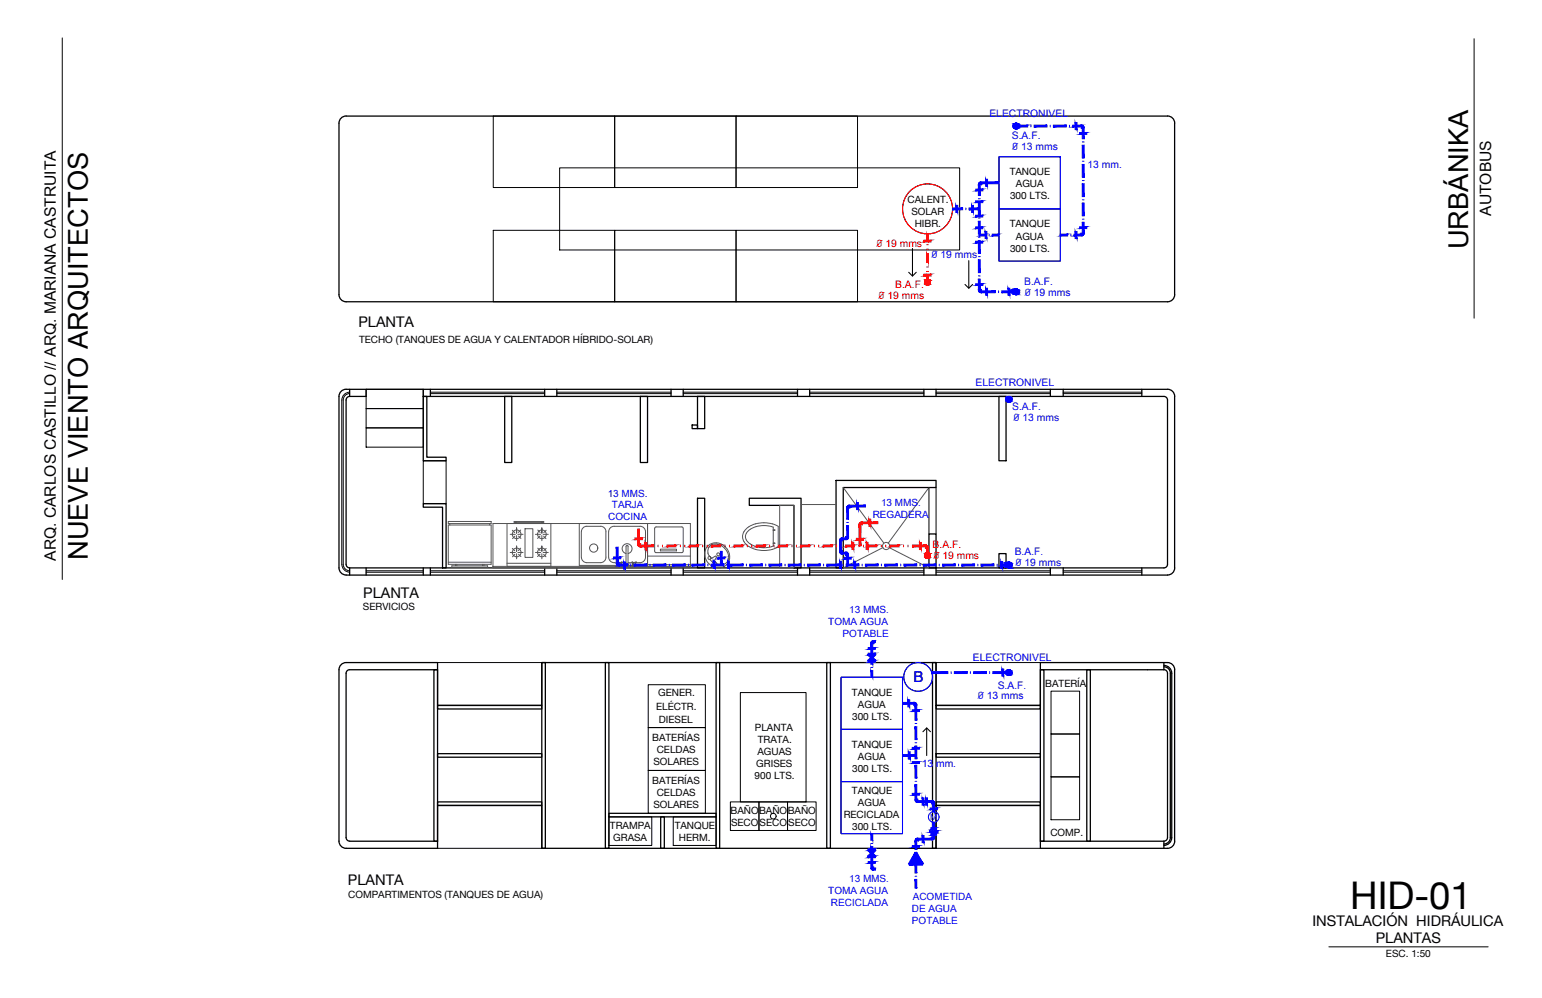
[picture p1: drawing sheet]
<svg xmlns="http://www.w3.org/2000/svg" width="432mm" height="279mm" viewBox="0 0 432 279" stroke-linecap="round" stroke-linejoin="round" font-family="sans-serif">
<defs><g id="words">
<text font-size="10.7" x="378.1" y="254.4">HID-01</text>
<g font-size="7.7">
<text x="411.1" y="69.8" transform="rotate(-90 411.1 69.8)">URBÁNIKA</text>
<text x="24.6" y="156.8" transform="rotate(-90 24.6 156.8)">NUEVE VIENTO ARQUITECTOS</text>
</g>
<g font-size="4.4">
<text x="417.5" y="60.4" transform="rotate(-90 417.5 60.4)">AUTOBUS</text>
<text x="15.6" y="157" transform="rotate(-90 15.6 157)">ARQ. CARLOS CASTILLO // ARQ. MARIANA CASTRUITA</text>
</g>
<text font-size="4.2" x="255.8" y="191.1">B</text>
<g font-size="4.1">
<text x="100.4" y="91.5">PLANTA</text>
<text x="101.7" y="167.5">PLANTA</text>
<text x="97.4" y="247.6">PLANTA</text>
<text x="367.5" y="259.1">INSTALACIÓN HIDRÁULICA</text>
<text x="385.2" y="264.1">PLANTAS</text>
</g>
<g font-size="3.2" fill="#00f">
<text x="283.3" y="42.1">Ø 13 mms</text>
<text x="260.7" y="72.2">Ø 19 mms</text>
<text x="286.8" y="82.8">Ø 19 mms</text>
<text x="283.6" y="117.9">Ø 13 mms</text>
<text x="284.2" y="158.5">Ø 19 mms</text>
<text x="273.6" y="195.7">Ø 13 mms</text>
</g>
<g font-size="3.2" fill="#f00">
<text x="245.3" y="69">Ø 19 mms</text>
<text x="245.8" y="83.7">Ø 19 mms</text>
<text x="261.2" y="156.5">Ø 19 mms</text>
</g>
<g font-size="2.9" fill="#00f">
<text x="277" y="32.6">ELECTRONIVEL</text>
<text x="283.4" y="39">S.A.F.</text>
<text x="304.5" y="47.1">13 mm.</text>
<text x="286.8" y="79.7">B.A.F.</text>
<text x="273.1" y="108.2">ELECTRONIVEL</text>
<text x="283.4" y="114.8">S.A.F.</text>
<text x="284.2" y="155.4">B.A.F.</text>
<text x="272.5" y="185.1">ELECTRONIVEL</text>
<text x="279.4" y="192.8">S.A.F.</text>
<text x="258.1" y="214.7">13 mm.</text>
</g>
<g font-size="2.9" fill="#f00">
<text x="250.7" y="80.5">B.A.F.</text>
<text x="261.2" y="153.4">B.A.F.</text>
</g>
<g font-size="2.8">
<text x="282.8" y="49.1">TANQUE</text>
<text x="284.5" y="52.5">AGUA</text>
<text x="254.1" y="56.8">CALENT.</text>
<text x="282.8" y="55.8">300 LTS.</text>
<text x="255.2" y="60.2">SOLAR</text>
<text x="256.2" y="63.5">HIBR.</text>
<text x="282.8" y="63.7">TANQUE</text>
<text x="282.8" y="70.4">300 LTS.</text>
<text x="284.5" y="67.1">AGUA</text>
<text x="100.5" y="95.9">TECHO (TANQUES DE AGUA Y CALENTADOR HÍBRIDO-SOLAR)</text>
<text x="101.6" y="170.7">SERVICIOS</text>
<text x="184.3" y="195">GENER.</text>
<text x="238.6" y="194.8">TANQUE</text>
<text x="292.7" y="192.4">BATERÍA</text>
<text x="183.7" y="198.9">ELÉCTR.</text>
<text x="184.5" y="202.3">DIESEL</text>
<text x="238.6" y="201.6">300 LTS.</text>
<text x="240.3" y="198.2">AGUA</text>
<text x="182.6" y="207.5">BATERÍAS</text>
<text x="211.4" y="204.6">PLANTA</text>
<text x="212.2" y="207.9">TRATA.</text>
<text x="238.6" y="209.4">TANQUE</text>
<text x="183" y="214.3">SOLARES</text>
<text x="183.9" y="210.9">CELDAS</text>
<text x="211.8" y="214.7">GRISES</text>
<text x="212.1" y="211.3">AGUAS</text>
<text x="240.3" y="212.8">AGUA</text>
<text x="182.6" y="219.5">BATERÍAS</text>
<text x="211.3" y="218">900 LTS.</text>
<text x="238.6" y="216.1">300 LTS.</text>
<text x="183" y="226.3">SOLARES</text>
<text x="183.9" y="222.9">CELDAS</text>
<text x="204.6" y="227.9">BAÑO</text>
<text x="212.6" y="227.9">BAÑO</text>
<text x="220.6" y="227.9">BAÑO</text>
<text x="238.6" y="222.3">TANQUE</text>
<text x="240.3" y="225.7">AGUA</text>
<text x="170.8" y="232">TRAMPA</text>
<text x="188.9" y="232.1">TANQUE</text>
<text x="204.7" y="231.3">SECO</text>
<text x="212.7" y="231.3">SECO</text>
<text x="220.7" y="231.3">SECO</text>
<text x="236.3" y="229.1">RECICLADA</text>
<text x="238.6" y="232.4">300 LTS.</text>
<text x="171.7" y="235.4">GRASA</text>
<text x="190.1" y="235.4">HERM.</text>
<text x="294.1" y="234.2">COMP.</text>
<text x="97.5" y="251.3">COMPARTIMENTOS (TANQUES DE AGUA)</text>
<text x="388.1" y="267.9">ESC. 1:50</text>
</g>
<g font-size="2.8" fill="#00f">
<text x="170.2" y="139">13 MMS.</text>
<text x="171.4" y="142.3">TARJA</text>
<text x="246.7" y="141.5">13 MMS.</text>
<text x="170.3" y="145.7">COCINA</text>
<text x="244.4" y="144.9">REGADERA</text>
<text x="237.8" y="171.6">13 MMS.</text>
<text x="231.9" y="174.9">TOMA AGUA</text>
<text x="236" y="178.3">POTABLE</text>
<text x="231.9" y="250.3">TOMA AGUA</text>
<text x="237.8" y="246.9">13 MMS.</text>
<text x="255.6" y="252">ACOMETIDA</text>
<text x="232.7" y="253.6">RECICLADA</text>
<text x="255.4" y="255.4">DE AGUA</text>
<text x="255.4" y="258.7">POTABLE</text>
</g>
<text font-size="2.3" fill="#00f" x="260.4" y="229.6">M</text>
</g></defs>
<g fill="none" stroke="#000" stroke-width=".36">
<path d="M94.9 34.5v48a2 2 0 0 0 2 2M96.9 32.5h230a2 2 0 0 1 2 2M96.9 32.5a2 2 0 0 0-2 2M328.9 34.5v48M328.9 82.5a2 2 0 0 1-2 2h-230M96.9 109h230a2 2 0 0 1 2 2M96.9 109a2 2 0 0 0-2 2v48a2 2 0 0 0 2 2M97.9 109v2M97.9 111a1.01 1.01 0 0 0-1 1v46a1.01 1.01 0 0 0 1 1M102.5 109v2h-4.6M118.5 111h207.4a1.01 1.01 0 0 1 1 1v46a1.01 1.01 0 0 1-1 1h-228M118.5 111h1v17h5.4v1h-6.4z"/>
<path d="M118.5 109v2M120.5 109v2M141.3 111h2v18.5h-2zM152.5 109v2M155.9 109v2M179.3 111h2v18.5h-2zM187.9 109v2M191.3 109v2M193.8 119h1.5v1h-1.5zM195.3 111h2v9h-2zM223.3 109v2M226.7 109v2"/>
<path d="M258.7 109v2M262.1 109v2M279.7 111h2v18h-2zM294.1 109v2M297.7 109v2M319.7 109v2M328.9 111v48M195.3 139.5h2v19.5h-2zM209.8 139.5h14.5v19.5h-2v-17.5h-12.5zM234.1 134.5h28v2h-26v22.5h-2zM97.9 159v2M102.5 159v2"/>
<path d="M118.5 141h6.4v18h-1v-17h-5.4zM118.5 159v2M120.5 159v2M152.5 159v2M155.9 159v2M187.9 159v2M191.3 159v2M223.3 159v2M226.7 159v2M258.7 159v2M260.1 149.5h2v9.5h-2zM262.1 159v2"/>
<path d="M279.7 155h2v4h-2zM294.1 159v2M297.7 159v2M319.7 159v2M328.9 159a2 2 0 0 1-2 2M96.9 161h230M96.9 185.5h25.6v12h29.2v-12h110.4v12h29.2v-12h35.6a2 2 0 0 1 2 2M96.9 188.5v46M96.9 185.5a2 2 0 0 0-2 2v48a2 2 0 0 0 2 2M121.5 187.5h1v48h-1zM122.5 187.5h-24.6a1.01 1.01 0 0 0-1 1M122.5 197.5h29.2v1h-29.2z"/>
<path d="M151.7 185.5h1v52h-1zM169.5 185.5h1v52h-1zM200.5 185.5h1v52h-1zM231.5 185.5h1v52h-1zM261.1 185.5h1v52h-1zM262.1 197.5h29.2v1h-29.2zM291.3 187.5h1v48h-1zM291.3 187.5h34.6M304.3 187.5h1v48h-1zM325.9 185.5v2M325.9 187.5a1.01 1.01 0 0 1 1 1M325.9 186.7a1.81 1.81 0 0 1 1.8 1.8"/>
<path d="M325.9 186.3a2.19 2.19 0 0 1 2.2 2.2M326.9 188.5v46M327.7 188.5v46M328.1 188.5v46M328.9 187.5v48M122.5 211h29.2v1h-29.2zM262.1 211h29.2v1h-29.2zM96.9 234.5a1.01 1.01 0 0 0 1 1h24.6M96.9 237.5h25.6v-12h29.2v12h110.4M122.5 224.5h29.2v1h-29.2zM170.5 227.7h30v1h-30zM185 228.7h1v8.8h-1z"/>
<path d="M262.1 224.5h29.2v1h-29.2zM291.3 235.5h34.6M325.9 235.5v2M326.9 234.5a1.01 1.01 0 0 1-1 1M327.7 234.5a1.81 1.81 0 0 1-1.8 1.8M328.1 234.5a2.19 2.19 0 0 1-2.2 2.2M328.9 235.5a2 2 0 0 1-2 2h-35.6v-12h-29.2v12"/>
</g>
<path d="M102.5 109h16v5.4h-16zM102.5 114.4h16v5.4h-16zM102.5 119.8h16v5.4h-16zM118.5 129h6.4v12h-6.4zM260.1 136.5v13M262.1 136.5v13" fill="none" stroke="#000" stroke-width=".28"/>
<g fill="none" stroke="#545454" stroke-width=".28">
<path d="M236.1 136.5l11.4 15.6M260.1 136.5l-11.4 15.6M125.5 146h12v.6h-12zM125.5 147h12v11h-12zM125.5 157.4h12M125.9 146.6v.4M126.5 158.4h10v.4h-10zM127.5 158v.4M127.9 158v.4M135.1 158v.4M135.5 158v.4M137.1 146.6v.4"/>
<path d="M138 158.6h55.3v.4h-55.3zM142 146.6h12.3v12h-12.3zM142 157.7h12.3M142.9 154.7h1.4M142.9 149.6h1.4M143.5 153.5l.6 .7M143.5 148.4l.6 .7M144 146h8.3v.2h-8.3zM144.2 155.2l-.7 .7M144.2 150.1l-.7 .7M144.4 146.2v.4M144.5 146.2v.4"/>
<path d="M144.7 154.3v-1.4v1.4M144.7 149.3v-1.5v1.5M144.7 149.9v1.5M144.7 155v1.4M145 154.7h1.5M145 149.6h1.5M145.2 155.2l.7 .6M145.2 150.1l.7 .6M145.8 153.5l-.6 .6M145.8 148.4l-.6 .7M147 148h2.2v8h-2.2zM149.9 154.7h1.5"/>
<path d="M149.9 149.6h1.5M150.6 148.4l.6 .7M150.6 153.5l.6 .6M151.2 150.1l-.7 .6M151.2 155.2l-.7 .6M151.7 146.2v.4M151.7 149.3v-1.5v1.5M151.7 154.3v-1.4v1.4M151.7 149.9v1.5M151.7 155v1.4M151.9 146.2v.4M152.1 154.7h1.4"/>
<path d="M152.1 149.6h1.4M152.2 150.1l.7 .7M152.2 155.2l.7 .7M152.9 148.4l-.6 .7M152.9 153.5l-.6 .7M162.2 146.6v11.7h10.9M162.8 148.9v7.1M162.8 156a1.53 1.53 0 0 0 1.5 1.5M164.3 147.3h3.8M164.3 147.3a1.53 1.53 0 0 0-1.5 1.6M168.2 147.3a1.53 1.53 0 0 1 1.5 1.6M169.7 148.9v7.1a1.53 1.53 0 0 1-1.5 1.5h-3.9"/>
<path d="M170.4 148.9v7.1M170.4 156a1.53 1.53 0 0 0 1.6 1.5h1.1M172 147.3h7.2M172 147.3a1.53 1.53 0 0 0-1.6 1.6M173 158.4l.3-.3 .1 .1-.3 .4zM173 157.4l.1-.1 .3 .3-.1 .2zM173.2 157.6v.6M173.3 157.5h.6M173.3 158.3h.6M173.3 157.5h.1M173.8 157.6l.3-.3 .1 .1-.3 .4zM173.8 158.2l.1-.1 .3 .3-.1 .2z"/>
<path d="M173.9 157.5h.1M174 157.6v.6M174.1 158.3h1.1M174.1 157.5h1.2M175.3 157.9v-4.9l.3-.3 .3 .3v4.9M175.3 155a1.39 1.39 0 0 1-.8-2.2 1.39 1.39 0 0 1 2.3 0 1.39 1.39 0 0 1-.9 2.2M175.9 157.5h1.2M176 158.3h1.1M176.9 157.4l.2-.1 .3 .3-.1 .2zM177.2 157.6v.6M177.3 157.5h.1M177.3 158.1l.1 .1-.3 .4-.2-.2z"/>
<path d="M177.3 157.5h.6M177.3 158.3h.6M177.8 158.2l.1-.1 .3 .3-.1 .2zM177.9 157.5h.1M178 157.6v.6M178 158.3h3.3M178.1 157.3l.1 .1-.3 .4-.1-.2zM179.2 147.3a1.53 1.53 0 0 1 1.6 1.6M180.8 148.9v7.1a1.53 1.53 0 0 1-1.6 1.5h-1.1M181.3 146.6v12h12v-12h-55.3v12M181.3 155.7h12M181.3 158.1h12"/>
<path d="M183.4 147.7l.3-.2 7.5 .1 .1 .3v6.6l-.3 .2h-7.5l-.2-.4zM184.9 153.7h4.5v.5h-4.5zM198.2 152.9a3.7 3.7 0 0 1 5 .4 3.7 3.7 0 0 1 0 5 3.7 3.7 0 0 1-4.8-.6 3.7 3.7 0 0 1-.2-4.8zM198.6 155.6l.7 .7M198.6 155.6a2.15 2.15 0 0 1 .2-2.8 2.15 2.15 0 0 1 2.8-.3 3.9 3.9 0 0 1 2.3 4.2M198.8 156.7l.9 .8M198.9 156.5l1.5-.9 .3 .3-.9 1.5M203.9 156.7a2.07 2.07 0 0 1-3.2 1l-.7-.7M209 151.2l1.1 1.1M209 149.3a1.79 1.79 0 0 0 0 1.9M209.1 148a8.2 8.2 0 0 1 8.8-.6v5.7a7.9 7.9 0 0 1-9.4-1.2 2.8 2.8 0 0 1 .6-3.9zM210.1 148.2l-1.1 1.1"/>
<path d="M210.1 148.2a7.6 7.6 0 0 1 6.4-.6v5.3a7.5 7.5 0 0 1-6.4-.6M216.5 152h.5v.2h-.5zM216.5 148.3h.5v.2h-.5M218.3 141.5h4v17.5h-4zM224.3 141.3h9.8M247.2 153.3l-11.1 5.7M249 153.3l11.1 5.7"/>
<circle cx="144.7" cy="154.7" r="1.22"/>
<circle cx="144.7" cy="149.6" r="1.22"/>
<circle cx="151.7" cy="154.7" r="1.22"/>
<circle cx="151.7" cy="149.6" r="1.22"/>
<circle cx="166.2" cy="153.4" r="1.15"/>
<circle cx="175.6" cy="158.2" r=".41"/>
<circle cx="198.7" cy="156.2" r=".41"/>
<circle cx="200.1" cy="157.7" r=".41"/>
<circle cx="201.1" cy="155.2" r=".41"/>
<circle cx="248.1" cy="152.9" r="1.01"/>
</g>
<path d="M137.9 159h47" fill="none" stroke="#767676" stroke-width=".28"/>
<!-- layer: 0 -->
<g fill="none" stroke="#000" stroke-width=".28">
<path d="M138.1 32.5h34v20h-34zM172.1 32.5h34v20h-34zM206.1 32.5h34v20h-34zM156.7 47h112v23h-112zM279.7 43.9h17.2v14.6h-17.2zM279.7 58.5h17.2v14.6h-17.2zM138.1 64.5h34v20h-34zM172.1 64.5h34v20h-34zM206.1 64.5h34v20h-34zM97.9 110.2a1.81 1.81 0 0 0-1.8 1.8v46a1.81 1.81 0 0 0 1.8 1.8M97.9 109.8a2.19 2.19 0 0 0-2.2 2.2v46a2.23 2.23 0 0 0 2.2 2.2M120.5 110.2h32"/>
<path d="M120.5 109.8h32M155.9 110.2h32M155.9 109.8h32M191.3 110.2h32M191.3 109.8h32M226.7 110.2h32M226.7 109.8h32M262.1 110.2h32M262.1 109.8h32M297.7 110.2h22M297.7 109.8h22M102.5 159.8h16"/>
<path d="M120.5 159.8h32M155.9 159.8h32M191.3 159.8h32M226.7 159.8h32M262.1 159.8h32M297.7 159.8h22M102.5 160.2h16M120.5 160.2h32M155.9 160.2h32M191.3 160.2h32M226.7 160.2h32M262.1 160.2h32"/>
<path d="M297.7 160.2h22M122.5 185.5h29.2M181.5 191.7h16v12h-16zM207.3 193.9h18.4v30.6h-18.4zM235.5 189.6h17.2v14.6h-17.2zM262.1 185.5h29.2M294.3 193.5h8v12h-8zM181.5 215.7h16v12h-16zM181.5 203.7h16v12h-16zM235.5 204.2h17.2v14.6h-17.2zM235.5 218.8h17.2v14.6h-17.2zM294.3 205.5h8v12h-8z"/>
<path d="M294.3 217.5h8v12h-8zM122.5 237.5h29.2M170.5 228.7h12v8h-12zM188.5 228.7h12v8h-12zM204.5 224.5h8v8h-8zM212.5 224.5h8v8h-8zM220.5 224.5h8v8h-8zM262.1 237.5h29.2"/>
<circle cx="259.7" cy="58.5" r="7"/>
<circle cx="257.1" cy="189.5" r="4"/>
<circle cx="216.5" cy="228.5" r=".79"/>
</g>
<g fill="none" stroke="#00f" stroke-width=".3">
<path d="M279.7 43.9h17.2v14.6h-17.2zM279.7 58.5h17.2v14.6h-17.2zM235.5 189.6h17.2v14.6h-17.2zM235.5 204.2h17.2v14.6h-17.2zM235.5 218.8h17.2v14.6h-17.2z"/>
<circle cx="284.5" cy="35.3" r=".81"/>
<circle cx="284.5" cy="81.7" r=".81"/>
<circle cx="282.5" cy="111.8" r=".81"/>
<circle cx="282.5" cy="158.2" r=".81"/>
<circle cx="257.1" cy="189.5" r="4"/>
<circle cx="282.5" cy="188.3" r=".81"/>
<circle cx="261.5" cy="228.7" r="1.49"/>
</g>
<!-- layer: Inst. Hidr. Caliente -->
<circle cx="259.7" cy="58.5" r="7" fill="none" stroke="#f00" stroke-width=".3"/>
<g fill="#00f" stroke="#00f" stroke-width=".28">
<path d="M256.5 238.7l1.8 3.2h-3.7z"/>
<path d="M282.4 111h.3z"/>
<path d="M282.2 112.6h.6z"/>
<path d="M282.4 187.5h.3z"/>
<path d="M282.2 189h.6z"/>
<path d="M284.4 34.5h.3z"/>
<path d="M284.2 36.1h.6z"/>
<path d="M282.2 157.5h.2z"/>
<path d="M282.2 158.9l.2 .1z"/>
<path d="M282.4 157.4h.2z"/>
<path d="M282.4 159h.3z"/>
<path d="M284.3 80.9h.2z"/>
<path d="M284.2 82.4l.3 .1z"/>
<path d="M284.5 80.9h.1z"/>
<path d="M284.5 82.5h.2z"/>
<path d="M261.2 230.2l.5 2v-2zM261.2 230.2l.5 2h-.5z"/>
<path d="M261.2 233.4l.5 1v-1zM261.2 233.4l.5 1h-.5z"/>
<path d="M261 234.7l.2 .4h-.2zM261 234.7l.2 .4zM261 234.6l.4 .4-.2 .1zM261 234.6l.4 .4zM261.1 234.6l.5 .3-.2 .1zM261.1 234.6l.5 .3zM261.2 234.6h.5l-.1 .3zM261.2 234.5l.5 .1zM261.2 234.5l.5-.1v.2zM261.2 234.4h.5z"/>
<path d="M257 235.1h4v-.4zM257 234.7h4l-4 .4z"/>
<path d="M256.7 234.7h.3v.4zM256.7 234.7l.3 .4zM256.5 234.8l.2-.1 .2 .5zM256.5 234.8l.4 .4zM256.5 234.8l.3 .4-.4-.2zM256.4 235l.4 .2zM256.4 235l.4 .3-.5-.1zM256.3 235.2l.5 .1zM256.3 235.2l.4 .1-.5 .1zM256.2 235.4l.5-.1z"/>
<path d="M256.2 235.4l.5 2.4v-2.4zM256.2 235.4l.5 2.4h-.5z"/>
<path d="M256.2 239.6l.5 2.4v-2.4zM256.2 239.6l.5 2.4h-.5z"/>
<path d="M255.5 237.2h2v-.5zM255.5 236.7h2l-2 .5z"/>
<path d="M258.2 233.9v2h.5zM258.2 233.9h.5v2z"/>
<path d="M260.3 232.5v.6l2.4-.6zM260.3 233.1l2.4-.6v.6z"/>
<path d="M260.7 233.3v.5l1.6-.5zM260.7 233.8l1.6-.5v.5z"/>
<path d="M260.7 231.7v.5l1.6-.5zM260.7 232.2l1.6-.5v.5z"/>
<path d="M256.2 246.2v2.5h.5zM256.2 246.2h.5v2.5z"/>
<path d="M256.2 241.9v2.5h.5zM256.2 241.9h.5v2.5z"/>
<path d="M254.6 241.7v.5l3.7-.5zM254.6 242.2l3.7-.5v.5z"/>
<path d="M256.3 238.9l1.8 3.2 .5-.3zM256.3 238.9l.4-.3 1.9 3.2z"/>
<path d="M256.3 238.6l-1.5 3.5 1.9-3.2zM256.3 238.6l-1.5 3.5-.4-.3z"/>
<path d="M255.5 222.6h2v-.5zM255.5 222.1h2l-2 .5z"/>
<path d="M258.2 223.4l.5 2v-2zM258.2 223.4l.5 2h-.5z"/>
<path d="M260.5 226.2v.5l2-.5zM260.5 226.7l2-.5v.5z"/>
<path d="M259.2 223.4v2h.5zM259.2 223.4h.5v2z"/>
<path d="M243.9 238.6h.5v-.5zM243.9 238.1h.5l-.5 .5z"/>
<path d="M243.9 238.9l.5 4v-4zM243.9 238.9l.5 4h-.5z"/>
<path d="M243.9 242.9h.5l-.5 .2zM243.9 243.1l.5-.2zM243.9 243.1l.5-.1-.4 .3zM244 243.3l.4-.3zM244 243.3l.4-.3-.2 .5zM244.4 243l-.2 .5zM244.4 243.1l-.1 .5-.1-.1zM244.4 243.1l-.1 .5zM244.5 243.1v.5h-.2zM244.5 243.1v.5z"/>
<path d="M244.5 243.1v.5l.6-.5zM244.5 243.6l.6-.5v.5z"/>
<path d="M243.1 241.7h2v-.5zM243.1 241.2h2l-2 .5z"/>
<path d="M245 237.7l-1.7 2.4 2-2.1zM242.9 239.7l2.1-2-1.7 2.4z"/>
<path d="M243.1 239.6v.5l2-.5zM243.1 240.1l2-.5v.5z"/>
<path d="M242.9 238l2.1 2.1 .3-.4zM242.9 238l.4-.3 2 2z"/>
<path d="M243.1 237.6v.5l2-.5zM243.1 238.1l2-.5v.5z"/>
<path d="M243.9 233.4l.5 1.8v-1.8zM243.9 233.4l.5 1.8h-.5z"/>
<path d="M243.9 237l.5 1.9v-1.9zM243.9 237l.5 1.9h-.5z"/>
<path d="M244.1 238.6v.5l.5-.5zM244.6 238.6v.5h-.5z"/>
<path d="M252.7 196.6v.6l3.3-.6zM252.7 197.2l3.3-.6v.6z"/>
<path d="M256.2 197.4l.5-.2v.2zM256.2 197.3l.5-.1zM256.2 197.3l.4-.3 .1 .2zM256.2 197.3l.4-.3zM256.4 196.8l.2 .2-.4 .3zM256.4 196.8l-.2 .5zM256.2 196.7l.2 .1-.3 .4zM256.2 196.7l-.1 .5zM256 196.6l.2 .1-.1 .5zM256 196.6l.1 .6z"/>
<path d="M256.2 197.4l.5 4.3v-4.3zM256.2 197.4l.5 4.3h-.5z"/>
<path d="M256.2 203.5l.5 3.6v-3.6zM256.2 203.5l.5 3.6h-.5z"/>
<path d="M256.2 208.9l.5 3.6v-3.6zM256.2 208.9l.5 3.6h-.5z"/>
<path d="M256.2 214.3l.5 3.6v-3.6zM256.2 214.3l.5 3.6h-.5z"/>
<path d="M256.2 219.7l.5 4.2v-4.2zM256.2 219.7l.5 4.2h-.5zM256.2 223.9h.5z"/>
<path d="M256.2 223.9h.5l-.4 .2zM256.3 224.1l.4-.2zM256.3 224.1l.4-.1-.3 .4zM256.7 224l-.3 .4zM256.4 224.4l.4-.3-.3 .4zM256.8 224.1l-.3 .4zM256.8 224.1l-.1 .5-.2-.1zM256.8 224.1l-.1 .5zM256.9 224.1l.1 .5h-.3zM256.9 224.1l.1 .5z"/>
<path d="M257 224.2v.4l4-.4zM257 224.6l4-.4v.4z"/>
<path d="M261.2 224.9l.5-.2v.2zM261.2 224.8l.5-.1zM261.6 224.5l.1 .2-.5 .1zM261.2 224.8l.4-.3zM261.4 224.3l.2 .2-.4 .3zM261.4 224.3l-.2 .5zM261.2 224.2l.2 .1-.3 .4zM261.2 224.2l-.1 .5zM261 224.2h.2l-.2 .5zM261 224.2v.5z"/>
<path d="M261.2 224.9l.5 2.4v-2.4zM261.2 224.9l.5 2.4h-.5z"/>
<path d="M255.5 198.7v.5l2-.5zM255.5 199.2l2-.5v.5z"/>
<path d="M254.2 195.9v2h.5zM254.2 195.9h.5v2z"/>
<path d="M252.7 211.8h3.8v-.5zM252.7 211.3h3.8l-3.8 .5z"/>
<path d="M254.4 210.5l.5 2v-2zM254.4 210.5l.5 2h-.5z"/>
<path d="M255.5 209.7h2v-.5zM255.5 209.2h2l-2 .5z"/>
<path d="M255.5 213.7h2v-.4zM255.5 213.2l2 .1-2 .4z"/>
<path d="M244.4 184.4l-.5 .5h.5zM243.9 184.4h.5l-.5 .5z"/>
<path d="M243.9 180.1v4h.5zM243.9 180.1h.5v4z"/>
<path d="M244.3 179.4h.2v.5zM244.3 179.4l.2 .5zM244.2 179.5l.1-.1 .2 .5zM244.2 179.5l.3 .4zM244.2 179.5l.2 .4-.4-.2zM244 179.7l.4 .3zM244 179.7l.4 .3-.5-.2zM243.9 179.8l.5 .2zM243.9 179.8l.5 .2-.5 .1zM243.9 180.1l.5-.1z"/>
<path d="M244.5 179.4v.5l.6-.5zM244.5 179.9l.6-.5v.5z"/>
<path d="M243.1 181.8h2v-.5zM243.1 181.3h2l-2 .5z"/>
<path d="M242.9 183.3l2.1 2 .3-.4zM242.9 183.3l.4-.3 2 1.9z"/>
<path d="M243.1 182.9v.5l2-.5zM243.1 183.4l2-.5v.5z"/>
<path d="M245 183l-1.7 2.3 2-2zM242.9 184.9l2.1-1.9-1.7 2.3z"/>
<path d="M243.1 184.9v.5l2-.5zM243.1 185.4l2-.5v.5z"/>
<path d="M243.9 187.8v1.8h.5zM243.9 187.8h.5v1.8z"/>
<path d="M243.9 184.1v1.9h.5zM243.9 184.1h.5v1.9z"/>
<path d="M244.1 183.9v.5l.5-.5zM244.6 183.9v.5h-.5z"/>
<path d="M282.4 111h.4zM282.3 111h.5z"/>
<path d="M282.3 111l.6 .1zM282.1 111.1h.8z"/>
<path d="M282.1 111.1l1 .1zM282 111.2h1.1z"/>
<path d="M282 111.2l1.2 .1zM282 111.2l1.2 .1h-1.3z"/>
<path d="M281.9 111.3l1.3 .1zM281.9 111.3l1.3 .1h-1.4z"/>
<path d="M281.8 111.4l1.5 .2-.1-.2zM281.8 111.4l1.5 .2h-1.5z"/>
<path d="M281.8 111.6l1.5 .1v-.1zM281.8 111.6l1.5 .1h-1.6z"/>
<path d="M281.7 111.7l1.6 .2v-.2zM281.7 111.7l1.6 .2h-1.6z"/>
<path d="M281.7 111.9l1.6 .1v-.1zM281.7 111.9l1.6 .1h-1.5z"/>
<path d="M281.8 112h1.5zM281.8 112l1.4 .1z"/>
<path d="M281.8 112.1h1.4zM281.8 112.1l1.4 .2z"/>
<path d="M281.9 112.3h1.3zM281.9 112.3l1.2 .1z"/>
<path d="M282 112.4h1.1zM282 112.4l.9 .1z"/>
<path d="M282.1 112.5h.8zM282.1 112.5l.7 .1z"/>
<path d="M282.2 112.6h.5zM282.4 112.6h.3z"/>
<path d="M282.4 111h.4zM282.3 111h.5z"/>
<path d="M282.3 111l.6 .1zM282.1 111.1h.8z"/>
<path d="M282.1 111.1l1 .1zM282 111.2h1.1z"/>
<path d="M282 111.2l1.2 .1zM282 111.2l1.2 .1h-1.3z"/>
<path d="M281.9 111.3l1.3 .1zM281.9 111.3l1.3 .1h-1.4z"/>
<path d="M281.8 111.4l1.5 .2-.1-.2zM281.8 111.4l1.5 .2h-1.5z"/>
<path d="M281.8 111.6l1.5 .1v-.1zM281.8 111.6l1.5 .1h-1.6z"/>
<path d="M281.7 111.7l1.6 .2v-.2zM281.7 111.7l1.6 .2h-1.6z"/>
<path d="M281.7 111.9l1.6 .1v-.1zM281.7 111.9l1.6 .1h-1.5z"/>
<path d="M281.8 112h1.5zM281.8 112l1.4 .1z"/>
<path d="M281.8 112.1h1.4zM281.8 112.1l1.4 .2z"/>
<path d="M281.9 112.3h1.3zM281.9 112.3l1.2 .1z"/>
<path d="M282 112.4h1.1zM282 112.4l.9 .1z"/>
<path d="M282.1 112.5h.8zM282.1 112.5l.7 .1z"/>
<path d="M282.2 112.6h.5zM282.4 112.6h.3z"/>
<path d="M282.4 187.5h.4zM282.3 187.5h.5z"/>
<path d="M282.3 187.5l.6 .1zM282.1 187.6h.8z"/>
<path d="M282.1 187.6l1 .1zM282.1 187.6l1 .1h-1.1z"/>
<path d="M282 187.7l1.2 .1zM282 187.7l1.2 .1h-1.3z"/>
<path d="M281.9 187.8l1.3 .1zM281.9 187.8l1.3 .1h-1.4z"/>
<path d="M281.8 187.9l1.5 .2zM281.8 187.9l1.5 .2z"/>
<path d="M281.8 188.1l1.5 .1v-.1zM281.8 188.1l1.5 .1h-1.6z"/>
<path d="M281.7 188.2l1.6 .2v-.2zM281.7 188.2l1.6 .2h-1.6z"/>
<path d="M281.7 188.4l1.6 .1v-.1zM281.7 188.4l1.6 .1h-1.5z"/>
<path d="M281.8 188.5l1.4 .2 .1-.2zM281.8 188.5l1.4 .2h-1.4z"/>
<path d="M281.8 188.7h1.4zM281.8 188.7l1.4 .1z"/>
<path d="M281.9 188.8h1.3zM281.9 188.8l1.2 .1z"/>
<path d="M282 188.9h1.1zM282 188.9l.9 .1z"/>
<path d="M282.1 189h.8zM282.1 189h.7z"/>
<path d="M282.2 189l.5 .1zM282.4 189.1h.3z"/>
<path d="M282.4 187.5h.4zM282.3 187.5h.5z"/>
<path d="M282.3 187.5l.6 .1zM282.1 187.6h.8z"/>
<path d="M282.1 187.6l1 .1zM282.1 187.6l1 .1h-1.1z"/>
<path d="M282 187.7l1.2 .1zM282 187.7l1.2 .1h-1.3z"/>
<path d="M281.9 187.8l1.3 .1zM281.9 187.8l1.3 .1h-1.4z"/>
<path d="M281.8 187.9l1.5 .2zM281.8 187.9l1.5 .2z"/>
<path d="M281.8 188.1l1.5 .1v-.1zM281.8 188.1l1.5 .1h-1.6z"/>
<path d="M281.7 188.2l1.6 .2v-.2zM281.7 188.2l1.6 .2h-1.6z"/>
<path d="M281.7 188.4l1.6 .1v-.1zM281.7 188.4l1.6 .1h-1.5z"/>
<path d="M281.8 188.5l1.4 .2 .1-.2zM281.8 188.5l1.4 .2h-1.4z"/>
<path d="M281.8 188.7h1.4zM281.8 188.7l1.4 .1z"/>
<path d="M281.9 188.8h1.3zM281.9 188.8l1.2 .1z"/>
<path d="M282 188.9h1.1zM282 188.9l.9 .1z"/>
<path d="M282.1 189h.8zM282.1 189h.7z"/>
<path d="M282.2 189l.5 .1zM282.4 189.1h.3z"/>
<path d="M278 188.6h4.5v-.5zM278 188.1h4.5l-4.5 .5z"/>
<path d="M272.6 188.6h3.6v-.5zM272.6 188.1h3.6l-3.6 .5z"/>
<path d="M267.2 188.6h3.6v-.5zM267.2 188.1h3.6l-3.6 .5z"/>
<path d="M260.9 188.6h4.5v-.5zM260.9 188.1h4.5l-4.5 .5z"/>
<path d="M280.6 187.3l.5 2v-2zM280.6 187.3l.5 2h-.5z"/>
<path d="M284.4 34.5l.4 .1zM284.2 34.6h.6z"/>
<path d="M284.2 34.6h.8zM284.1 34.6h.9z"/>
<path d="M284.1 34.6l1 .1zM284 34.7h1.1z"/>
<path d="M284 34.7l1.2 .1zM284 34.7l1.2 .1h-1.3z"/>
<path d="M283.9 34.8l1.4 .1zM283.9 34.8l1.4 .1h-1.5z"/>
<path d="M283.8 34.9l1.5 .2zM283.8 34.9l1.5 .2h-1.5z"/>
<path d="M283.8 35.1l1.5 .1v-.1zM283.8 35.1l1.5 .1h-1.6z"/>
<path d="M283.7 35.2l1.6 .2v-.2zM283.7 35.2l1.6 .2h-1.6z"/>
<path d="M283.7 35.4l1.6 .1v-.1zM283.7 35.4l1.6 .1h-1.5z"/>
<path d="M283.8 35.5l1.5 .2v-.2zM283.8 35.5l1.5 .2h-1.5z"/>
<path d="M283.8 35.7h1.5zM283.8 35.7l1.4 .1z"/>
<path d="M283.9 35.8h1.3zM283.9 35.8l1.2 .1z"/>
<path d="M284 35.9h1.1zM284 35.9l1 .1z"/>
<path d="M284.1 36h.9zM284.1 36l.7 .1z"/>
<path d="M284.2 36.1h.5zM284.4 36.1h.3z"/>
<path d="M284.4 34.5l.4 .1zM284.2 34.6h.6z"/>
<path d="M284.2 34.6h.8zM284.1 34.6h.9z"/>
<path d="M284.1 34.6l1 .1zM284 34.7h1.1z"/>
<path d="M284 34.7l1.2 .1zM284 34.7l1.2 .1h-1.3z"/>
<path d="M283.9 34.8l1.4 .1zM283.9 34.8l1.4 .1h-1.5z"/>
<path d="M283.8 34.9l1.5 .2zM283.8 34.9l1.5 .2h-1.5z"/>
<path d="M283.8 35.1l1.5 .1v-.1zM283.8 35.1l1.5 .1h-1.6z"/>
<path d="M283.7 35.2l1.6 .2v-.2zM283.7 35.2l1.6 .2h-1.6z"/>
<path d="M283.7 35.4l1.6 .1v-.1zM283.7 35.4l1.6 .1h-1.5z"/>
<path d="M283.8 35.5l1.5 .2v-.2zM283.8 35.5l1.5 .2h-1.5z"/>
<path d="M283.8 35.7h1.5zM283.8 35.7l1.4 .1z"/>
<path d="M283.9 35.8h1.3zM283.9 35.8l1.2 .1z"/>
<path d="M284 35.9h1.1zM284 35.9l1 .1z"/>
<path d="M284.1 36h.9zM284.1 36l.7 .1z"/>
<path d="M284.2 36.1h.5zM284.4 36.1h.3z"/>
<path d="M285.3 35v.5l2.5-.5zM285.3 35.5l2.5-.5v.5z"/>
<path d="M289.6 35v.5l3.6-.5zM289.6 35.5l3.6-.5v.5z"/>
<path d="M295 35v.5l3.6-.5zM295 35.5l3.6-.5v.5z"/>
<path d="M300.4 35v.5l2.4-.5zM300.4 35.5l2.4-.5v.5z"/>
<path d="M303.1 35.8l.4-.2 .1 .2zM303.1 35.7l.4-.1zM303.1 35.7l.3-.3 .1 .2zM303 35.7l.4-.3zM303.3 35.2l.1 .2-.4 .3zM303.3 35.2l-.3 .5zM303.1 35.1l.2 .1-.3 .4zM303.1 35.1l-.1 .5zM302.8 35l.3 .1-.2 .5zM302.8 35l.1 .6z"/>
<path d="M303.1 35.8l.5 3v-3zM303.1 35.8l.5 3h-.5z"/>
<path d="M303.1 40.6l.5 3.6v-3.6zM303.1 40.6l.5 3.6h-.5z"/>
<path d="M303.1 46l.5 3.6v-3.6zM303.1 46l.5 3.6h-.5z"/>
<path d="M303.1 51.4l.5 3.6v-3.6zM303.1 51.4l.5 3.6h-.5z"/>
<path d="M303.1 56.8l.5 3.6v-3.6zM303.1 56.8l.5 3.6h-.5z"/>
<path d="M303.1 62.2l.5 3.1v-3.1zM303.1 62.2l.5 3.1h-.5z"/>
<path d="M302.8 65.5l.3 .5h-.3zM302.8 65.5l.3 .5zM302.9 65.5l.4 .4-.2 .1zM302.9 65.5l.4 .4zM303 65.5l.4 .2-.1 .2zM303 65.5l.4 .2zM303 65.4l.5 .1-.1 .2zM303.1 65.4l.4 .1zM303.1 65.4l.5-.1-.1 .2zM303.1 65.3h.5z"/>
<path d="M300.8 66h2v-.5zM300.8 65.5h2l-2 .5z"/>
<path d="M296.9 66h2.1v-.5zM296.9 65.5h2.1l-2.1 .5z"/>
<path d="M282.2 157.5l.2 .1zM282 157.6h.4z"/>
<path d="M282 157.6l.4 .1zM282 157.6l.4 .1h-.5z"/>
<path d="M281.9 157.7l.5 .1zM281.9 157.7l.5 .1z"/>
<path d="M281.8 157.8l.6 .1v-.1zM281.8 157.8l.6 .1h-.6z"/>
<path d="M281.8 157.9l.6 .1zM281.8 157.9l.6 .1z"/>
<path d="M281.7 158l.7 .2v-.2zM281.7 158l.7 .2h-.7z"/>
<path d="M281.7 158.2l.7 .1v-.1zM281.7 158.2l.7 .1h-.7z"/>
<path d="M281.7 158.3l.7 .2v-.2zM281.7 158.3l.7 .2z"/>
<path d="M281.8 158.5l.6 .1zM281.8 158.5l.6 .1z"/>
<path d="M281.8 158.6l.6 .1zM281.8 158.6l.6 .1z"/>
<path d="M281.9 158.7l.5 .1zM281.9 158.7l.5 .1z"/>
<path d="M282 158.8l.4 .1zM282 158.8l.4 .1z"/>
<path d="M282.4 157.4h.3zM282.4 157.4h.3z"/>
<path d="M282.4 157.4l.5 .1zM282.4 157.4l.5 .1z"/>
<path d="M282.4 157.5l.6 .1zM282.4 157.5l.6 .1z"/>
<path d="M282.4 157.6h.7zM282.4 157.6h.7z"/>
<path d="M282.4 157.6l.8 .2zM282.4 157.6l.8 .2z"/>
<path d="M282.4 157.8l.9 .1zM282.4 157.8l.9 .1z"/>
<path d="M282.4 157.9l.9 .1zM282.4 157.9l.9 .1h-.9z"/>
<path d="M282.4 158l.9 .2v-.2zM282.4 158l.9 .2h-.9z"/>
<path d="M282.4 158.2l.9 .1v-.1zM282.4 158.2l.9 .1h-.9z"/>
<path d="M282.4 158.3l.9 .2v-.2zM282.4 158.3l.9 .2h-.9z"/>
<path d="M282.4 158.5h.9zM282.4 158.5l.8 .1z"/>
<path d="M282.4 158.6h.8zM282.4 158.6l.7 .1z"/>
<path d="M282.4 158.7h.7zM282.4 158.7l.6 .1z"/>
<path d="M282.4 158.8h.6zM282.4 158.8l.5 .1z"/>
<path d="M282.4 158.9h.5zM282.4 158.9l.3 .1z"/>
<path d="M282.4 159h.2zM282.4 159h.2z"/>
<path d="M282.2 157.5l.2 .1zM282 157.6h.4z"/>
<path d="M282 157.6l.4 .1zM282 157.6l.4 .1h-.5z"/>
<path d="M281.9 157.7l.5 .1zM281.9 157.7l.5 .1z"/>
<path d="M281.8 157.8l.6 .1v-.1zM281.8 157.8l.6 .1h-.6z"/>
<path d="M281.8 157.9l.6 .1zM281.8 157.9l.6 .1z"/>
<path d="M281.7 158l.7 .2v-.2zM281.7 158l.7 .2h-.7z"/>
<path d="M281.7 158.2l.7 .1v-.1zM281.7 158.2l.7 .1h-.7z"/>
<path d="M281.7 158.3l.7 .2v-.2zM281.7 158.3l.7 .2z"/>
<path d="M281.8 158.5l.6 .1zM281.8 158.5l.6 .1z"/>
<path d="M281.8 158.6l.6 .1zM281.8 158.6l.6 .1z"/>
<path d="M281.9 158.7l.5 .1zM281.9 158.7l.5 .1z"/>
<path d="M282 158.8l.4 .1zM282 158.8l.4 .1z"/>
<path d="M282.4 157.4h.3zM282.4 157.4h.3z"/>
<path d="M282.4 157.4l.5 .1zM282.4 157.4l.5 .1z"/>
<path d="M282.4 157.5l.6 .1zM282.4 157.5l.6 .1z"/>
<path d="M282.4 157.6h.7zM282.4 157.6h.7z"/>
<path d="M282.4 157.6l.8 .2zM282.4 157.6l.8 .2z"/>
<path d="M282.4 157.8l.9 .1zM282.4 157.8l.9 .1z"/>
<path d="M282.4 157.9l.9 .1zM282.4 157.9l.9 .1h-.9z"/>
<path d="M282.4 158l.9 .2v-.2zM282.4 158l.9 .2h-.9z"/>
<path d="M282.4 158.2l.9 .1v-.1zM282.4 158.2l.9 .1h-.9z"/>
<path d="M282.4 158.3l.9 .2v-.2zM282.4 158.3l.9 .2h-.9z"/>
<path d="M282.4 158.5h.9zM282.4 158.5l.8 .1z"/>
<path d="M282.4 158.6h.8zM282.4 158.6l.7 .1z"/>
<path d="M282.4 158.7h.7zM282.4 158.7l.6 .1z"/>
<path d="M282.4 158.8h.6zM282.4 158.8l.5 .1z"/>
<path d="M282.4 158.9h.5zM282.4 158.9l.3 .1z"/>
<path d="M282.4 159h.2zM282.4 159h.2z"/>
<path d="M280.3 157.2l.5 2v-2zM280.3 157.2l.5 2h-.5z"/>
<path d="M284.3 80.9l.2 .1zM284.2 81h.3z"/>
<path d="M284.2 81l.3 .1zM284 81.1h.5z"/>
<path d="M284 81.1h.5zM283.9 81.1h.6z"/>
<path d="M283.9 81.1l.6 .2zM283.9 81.1l.6 .2h-.7z"/>
<path d="M283.8 81.3l.7 .1zM283.8 81.3l.7 .1h-.7z"/>
<path d="M283.8 81.4l.7 .1v-.1zM283.8 81.4l.7 .1h-.8z"/>
<path d="M283.7 81.5l.8 .2v-.2zM283.7 81.5l.8 .2h-.8z"/>
<path d="M283.7 81.7l.8 .1v-.1zM283.7 81.7l.8 .1h-.8z"/>
<path d="M283.7 81.8l.8 .2v-.2zM283.7 81.8l.8 .2z"/>
<path d="M283.8 82l.7 .1zM283.8 82l.7 .1z"/>
<path d="M283.8 82.1l.7 .1zM283.8 82.1l.7 .1z"/>
<path d="M283.9 82.2l.6 .1zM283.9 82.2l.6 .1z"/>
<path d="M284 82.3l.5 .1zM284 82.3l.5 .1z"/>
<path d="M284.2 82.4l.3 .1zM284.3 82.5h.2z"/>
<path d="M284.5 80.9h.2zM284.5 80.9h.2z"/>
<path d="M284.5 80.9l.4 .1zM284.5 80.9l.4 .1z"/>
<path d="M284.5 81h.5zM284.5 81h.5z"/>
<path d="M284.5 81l.6 .1zM284.5 81l.6 .1z"/>
<path d="M284.5 81.1l.7 .2zM284.5 81.1l.7 .2z"/>
<path d="M284.5 81.3l.8 .1zM284.5 81.3l.8 .1z"/>
<path d="M284.5 81.4l.8 .1zM284.5 81.4l.8 .1h-.8z"/>
<path d="M284.5 81.5l.8 .2v-.2zM284.5 81.5l.8 .2h-.8z"/>
<path d="M284.5 81.7l.8 .1v-.1zM284.5 81.7l.8 .1h-.8z"/>
<path d="M284.5 81.8l.8 .2v-.2zM284.5 81.8l.8 .2h-.8z"/>
<path d="M284.5 82h.8zM284.5 82l.7 .1z"/>
<path d="M284.5 82.1h.7zM284.5 82.1l.6 .1z"/>
<path d="M284.5 82.2h.6zM284.5 82.2l.5 .1z"/>
<path d="M284.5 82.3h.5zM284.5 82.3l.4 .1z"/>
<path d="M284.5 82.4h.4zM284.5 82.4l.2 .1z"/>
<path d="M284.5 82.5h.1zM284.5 82.5h.1z"/>
<path d="M284.3 80.9l.2 .1zM284.2 81h.3z"/>
<path d="M284.2 81l.3 .1zM284 81.1h.5z"/>
<path d="M284 81.1h.5zM283.9 81.1h.6z"/>
<path d="M283.9 81.1l.6 .2zM283.9 81.1l.6 .2h-.7z"/>
<path d="M283.8 81.3l.7 .1zM283.8 81.3l.7 .1h-.7z"/>
<path d="M283.8 81.4l.7 .1v-.1zM283.8 81.4l.7 .1h-.8z"/>
<path d="M283.7 81.5l.8 .2v-.2zM283.7 81.5l.8 .2h-.8z"/>
<path d="M283.7 81.7l.8 .1v-.1zM283.7 81.7l.8 .1h-.8z"/>
<path d="M283.7 81.8l.8 .2v-.2zM283.7 81.8l.8 .2z"/>
<path d="M283.8 82l.7 .1zM283.8 82l.7 .1z"/>
<path d="M283.8 82.1l.7 .1zM283.8 82.1l.7 .1z"/>
<path d="M283.9 82.2l.6 .1zM283.9 82.2l.6 .1z"/>
<path d="M284 82.3l.5 .1zM284 82.3l.5 .1z"/>
<path d="M284.2 82.4l.3 .1zM284.3 82.5h.2z"/>
<path d="M284.5 80.9h.2zM284.5 80.9h.2z"/>
<path d="M284.5 80.9l.4 .1zM284.5 80.9l.4 .1z"/>
<path d="M284.5 81h.5zM284.5 81h.5z"/>
<path d="M284.5 81l.6 .1zM284.5 81l.6 .1z"/>
<path d="M284.5 81.1l.7 .2zM284.5 81.1l.7 .2z"/>
<path d="M284.5 81.3l.8 .1zM284.5 81.3l.8 .1z"/>
<path d="M284.5 81.4l.8 .1zM284.5 81.4l.8 .1h-.8z"/>
<path d="M284.5 81.5l.8 .2v-.2zM284.5 81.5l.8 .2h-.8z"/>
<path d="M284.5 81.7l.8 .1v-.1zM284.5 81.7l.8 .1h-.8z"/>
<path d="M284.5 81.8l.8 .2v-.2zM284.5 81.8l.8 .2h-.8z"/>
<path d="M284.5 82h.8zM284.5 82l.7 .1z"/>
<path d="M284.5 82.1h.7zM284.5 82.1l.6 .1z"/>
<path d="M284.5 82.2h.6zM284.5 82.2l.5 .1z"/>
<path d="M284.5 82.3h.5zM284.5 82.3l.4 .1z"/>
<path d="M284.5 82.4h.4zM284.5 82.4l.2 .1z"/>
<path d="M284.5 82.5h.1zM284.5 82.5h.1z"/>
<path d="M266.7 58.2v.5l2.9-.5zM266.7 58.7l2.9-.5v.5z"/>
<path d="M271.4 58.2v.5l2.8-.5zM271.4 58.7l2.8-.5v.5z"/>
<path d="M274.7 51.4h5v-.5zM274.7 50.9h5l-5 .5z"/>
<path d="M274.5 51l.2-.1v.5zM274.5 51l.2 .4zM274.3 51.1l.2-.1 .2 .4zM274.3 51.1l.4 .3zM274.1 51.3l.2-.2 .3 .4zM274.1 51.3l.5 .2zM274.1 51.3l.4 .2h-.5zM274 51.5h.5zM274 51.5l.5 .1-.5 .1zM274 51.7l.5-.1z"/>
<path d="M274 51.7l.5 3v-3zM274 51.7l.5 3h-.5z"/>
<path d="M274 56.5l.5 3.6v-3.6zM274 56.5l.5 3.6h-.5z"/>
<path d="M274 61.9l.5 3.6v-3.6zM274 61.9l.5 3.6h-.5z"/>
<path d="M274 67.3l.5 3.6v-3.6zM274 67.3l.5 3.6h-.5z"/>
<path d="M274 72.7l.5 3.6v-3.6zM274 72.7l.5 3.6h-.5z"/>
<path d="M274 78.1l.5 3.1v-3.1zM274 78.1l.5 3.1h-.5z"/>
<path d="M274 81.2h.5l-.5 .2zM274 81.4l.5-.2zM274 81.4l.5-.1-.4 .3zM274.5 81.3l-.4 .3zM274.1 81.6l.4-.3-.2 .5zM274.5 81.3l-.2 .5zM274.6 81.4l-.1 .5-.2-.1zM274.6 81.4l-.1 .5zM274.7 81.4v.5h-.2zM274.7 81.4v.5z"/>
<path d="M274.7 81.4v.5l4-.5zM274.7 81.9l4-.5v.5z"/>
<path d="M280.5 81.4v.5l4-.5zM280.5 81.9l4-.5v.5z"/>
<path d="M282.3 80.7l.5 2v-2zM282.3 80.7l.5 2h-.5z"/>
<path d="M302.3 37.1v.5l2-.5zM302.3 37.6l2-.5v.5z"/>
<path d="M301.1 34.3v2h.5zM301.1 34.3h.5v2z"/>
<path d="M302.3 63.5v.5l2-.5zM302.3 64l2-.5v.5z"/>
<path d="M301.1 64.8l.5 2v-2zM301.1 64.8l.5 2h-.5z"/>
<path d="M267.7 57.5v2h.5zM267.7 57.5h.5v2z"/>
<path d="M276 80.7l.5 2v-2zM276 80.7l.5 2h-.5z"/>
<path d="M273.2 79.9h2v-.5zM273.2 79.4h2l-2 .5z"/>
<path d="M280.1 158.4h2.4v-.5zM280.1 157.9h2.4l-2.4 .5z"/>
<path d="M274.7 158.4h3.6v-.5zM274.7 157.9h3.6l-3.6 .5z"/>
<path d="M269.3 158.4h3.6v-.5zM269.3 157.9h3.6l-3.6 .5z"/>
<path d="M263.9 158.4h3.6v-.5zM263.9 157.9h3.6l-3.6 .5z"/>
<path d="M258.5 158.4h3.6v-.5zM258.5 157.9h3.6l-3.6 .5z"/>
<path d="M253.1 158.4h3.6v-.5zM253.1 157.9h3.6l-3.6 .5z"/>
<path d="M247.7 158.4h3.6v-.5zM247.7 157.9h3.6l-3.6 .5z"/>
<path d="M242.3 158.4h3.6v-.5zM242.3 157.9h3.6l-3.6 .5z"/>
<path d="M236.9 158.4h3.6v-.5zM236.9 157.9h3.6l-3.6 .5z"/>
<path d="M231.5 158.4h3.6v-.5zM231.5 157.9h3.6l-3.6 .5z"/>
<path d="M226.1 158.4h3.6v-.5zM226.1 157.9h3.6l-3.6 .5z"/>
<path d="M220.7 158.4h3.6v-.5zM220.7 157.9h3.6l-3.6 .5z"/>
<path d="M215.3 158.4h3.6v-.5zM215.3 157.9h3.6l-3.6 .5z"/>
<path d="M209.9 158.4h3.6v-.5zM209.9 157.9h3.6l-3.6 .5z"/>
<path d="M204.5 158.4h3.6v-.5zM204.5 157.9h3.6l-3.6 .5z"/>
<path d="M199.1 158.4h3.6v-.5zM199.1 157.9h3.6l-3.6 .5z"/>
<path d="M193.7 158.4h3.6v-.5zM193.7 157.9h3.6l-3.6 .5z"/>
<path d="M188.3 158.4h3.6v-.5zM188.3 157.9h3.6l-3.6 .5z"/>
<path d="M182.9 158.4h3.6v-.5zM182.9 157.9h3.6l-3.6 .5z"/>
<path d="M177.5 158.4h3.6v-.5zM177.5 157.9h3.6l-3.6 .5z"/>
<path d="M173.3 158.4h2.4v-.5zM173.3 157.9h2.4l-2.4 .5z"/>
<path d="M172.6 157.7h.5l-.5 .2zM172.6 157.9l.5-.2zM172.6 157.9l.5-.1-.4 .3zM172.7 158.1l.4-.3zM172.7 158.1l.4-.3-.2 .5zM173.1 157.8l-.2 .5zM173.2 157.9l-.1 .5-.2-.1zM173.2 157.9l-.1 .5zM173.2 157.9l.1 .5h-.2zM173.2 157.9l.1 .5z"/>
<path d="M172.6 153.2v4.5h.5zM172.6 153.2h.5v4.5z"/>
<path d="M171.8 156.4h2v-.5zM171.8 155.9h2l-2 .5z"/>
<path d="M174.6 157.3v2h.5zM174.6 157.3h.5v2z"/>
<path d="M201.7 154.4v3.7h.5zM201.7 154.4h.5v3.7z"/>
<path d="M201 156.5h2v-.5zM201 156h2l-2 .5z"/>
<path d="M203.7 157.1v2h.5zM203.7 157.1h.5v2z"/>
<path d="M199.7 157.1v2h.5zM199.7 157.1h.5v2z"/>
<path d="M236.4 156.5h2v-.5zM236.4 156h2l-2 .5z"/>
<path d="M239.1 157.1v2h.5zM239.1 157.1h.5v2z"/>
<path d="M235.1 157.1v2h.5zM235.1 157.1h.5v2z"/>
<path d="M237.1 155.3v2.9h.5zM237.1 155.3h.5v2.9z"/>
<path d="M237.1 155.3l.5-.2v.2zM237.1 155.3l.5-.2zM237.1 155.3l.4-.4 .1 .2zM237.1 155.2l.4-.3zM237.3 154.7l.2 .2-.4 .3zM237.3 154.7l-.2 .5zM237.1 154.6l.2 .1-.3 .5zM237.1 154.6l-.1 .6zM236.8 154.6h.3l-.2 .5zM236.8 154.6l.1 .5z"/>
<path d="M235.9 155.1h.9v-.5zM235.9 154.6h.9l-.9 .5z"/>
<path d="M235.1 154.4h.5l-.5 .2zM235.1 154.6l.5-.2zM235.1 154.6l.5-.2-.4 .4zM235.2 154.8l.4-.4zM235.2 154.8l.4-.3-.2 .5zM235.6 154.5l-.2 .5zM235.7 154.5l-.1 .6-.2-.1zM235.7 154.5l-.1 .6zM235.8 154.6l.1 .5h-.3zM235.8 154.6l.1 .5z"/>
<path d="M235.1 151.3v3.1h.5zM235.1 151.3h.5v3.1z"/>
<path d="M235.6 150.6h.3v.5zM235.6 150.6l.3 .5zM235.4 150.7l.2-.1 .2 .5zM235.4 150.7l.4 .4zM235.4 150.7l.3 .5-.5-.3zM235.2 150.9l.5 .3zM235.2 150.9l.4 .3-.5-.1zM235.1 151.1l.5 .1zM235.1 151.1l.5 .2h-.5zM235.1 151.3h.5z"/>
<path d="M235.9 150.6v.5l.9-.5zM235.9 151.1l.9-.5v.5z"/>
<path d="M236.8 150.6l.3 .5h-.3zM236.8 150.6l.3 .5zM236.9 150.6l.4 .4-.2 .1zM236.9 150.6l.4 .4zM237 150.5l.5 .3-.2 .2zM237 150.5l.5 .3zM237.1 150.5l.5 .1-.1 .2zM237.1 150.4l.5 .2zM237.1 150.4h.5v.2zM237.1 150.4h.5z"/>
<path d="M237.1 147.2v3.2h.5zM237.1 147.2h.5v3.2z"/>
<path d="M237.1 142.2v3.2h.5zM237.1 142.2h.5v3.2z"/>
<path d="M237.6 141.5l.2-.1v.5zM237.6 141.5l.2 .4zM237.4 141.6l.2-.1 .2 .4zM237.4 141.6l.4 .3zM237.4 141.6l.3 .4-.4-.3zM237.3 141.7l.4 .3zM237.3 141.7l.4 .3h-.6zM237.1 142h.6zM237.1 142l.5 .1-.5 .1zM237.1 142.2l.5-.1z"/>
<path d="M237.8 141.4v.5l4.6-.5zM237.8 141.9l4.6-.5v.5z"/>
<path d="M239.9 140.7v2h.4zM239.9 140.7h.5l-.1 2z"/>
<path d="M276 50.2v2h.5zM276 50.2h.5v2z"/>
<path d="M273.2 53.4h2v-.5zM273.2 52.9h2l-2 .5z"/>
<path d="M277.9 66h1.8v-.5zM277.9 65.5h1.8l-1.8 .5z"/>
<path d="M274.2 66h1.9v-.5zM274.2 65.5h1.9l-1.9 .5z"/>
<path d="M272.1 57.5l.5 2v-2zM272.1 57.5l.5 2h-.5z"/>
<path d="M273.2 56.7h2v-.5zM273.2 56.2h2l-2 .5z"/>
<path d="M273.2 60.7h2v-.5zM273.2 60.2h2l-2 .5z"/>
<path d="M275.9 64.8l.4 2v-2zM275.9 64.8l.4 2h-.4z"/>
<path d="M273.2 64h2v-.5zM273.2 63.5h2l-2 .5z"/>
<path d="M273.2 68h2v-.5zM273.2 67.5h2l-2 .5z"/>
</g>
<g fill="none" stroke="#00f" stroke-width=".28">
<path d="M288.7 35v.5M294.1 35v.5M299.5 35v.5M302.8 35v.5M303.1 39.7h.5M270.5 58.2v.5M274 55.6h.5M274.2 58.2v.5M303.1 45.1h.5M303.1 50.6h.5M303.1 56h.5M274 61h.5"/>
<path d="M274 66.4h.5M274 71.8h.5M274 77.2h.5M274.2 65.5v.5M277 65.5v.5M296.9 65.5v.5M299.9 65.5v.5M303.1 61.3h.5M303.1 65.3h.5M274 81.2h.5M279.6 81.4v.5M284.5 81.4v.5"/>
<path d="M173.3 157.9v.5M176.6 157.9v.5M182 157.9v.5M187.4 157.9v.5M192.8 157.9v.5M198.2 157.9v.5M203.6 157.9v.5M209 157.9v.5M214.4 157.9v.5M219.8 157.9v.5M225.2 157.9v.5M230.6 157.9v.5"/>
<path d="M236 157.9v.5M237.1 146.3h.5M237.1 142.2h.5M241.4 157.9v.5M246.8 157.9v.5M252.2 157.9v.5M257.6 157.9v.5M263 157.9v.5M268.4 157.9v.5M273.8 157.9v.5M279.2 157.9v.5M243.9 186.9h.5"/>
<path d="M243.9 184.1h.5M260.9 188.1v.5M266.3 188.1v.5M271.7 188.1v.5M277.1 188.1v.5M256.2 202.6h.5M256.2 207.9h.5M256.2 213.3h.5M256.2 218.7h.5M243.9 236.1h.5M243.9 238.9h.5M256.2 238.7h.5"/>
<path d="M256.2 242h.5M256.2 245.3h.5M256.2 241.9h.5"/>
</g>
<!-- layer: Inst. Sanitaria (NEGRAS) -->
<path d="M254.5 76.2l1 1.1 1.1-1.1M255.5 69.6v7.7M270.2 79.6l1.1 1.1 1-1.1M271.3 73v7.7M258.4 204.9l1.1-1.1 1.1 1.1M259.5 203.8v7.7" fill="none" stroke="#000" stroke-width=".3"/>
<!-- layer: Inst. Hidr. Caliente -->
<g fill="#f00" stroke="#f00" stroke-width=".28">
<path d="M259.6 78.2h.3z"/>
<path d="M259.4 79.8h.6z"/>
<path d="M259.6 154.7h.3z"/>
<path d="M259.4 156.3h.6z"/>
<path d="M259.6 78.2l.4 .1zM259.4 78.3h.6z"/>
<path d="M259.4 78.3h.8zM259.3 78.3h.9z"/>
<path d="M259.3 78.3l1 .1zM259.2 78.4h1.1z"/>
<path d="M259.2 78.4l1.2 .1zM259.2 78.4l1.2 .1h-1.3z"/>
<path d="M259.1 78.5l1.3 .2zM259.1 78.5l1.3 .2h-1.4z"/>
<path d="M259 78.7l1.5 .1zM259 78.7l1.5 .1h-1.6z"/>
<path d="M258.9 78.8l1.6 .1v-.1zM258.9 78.8l1.6 .1h-1.6z"/>
<path d="M258.9 78.9l1.6 .2v-.2zM258.9 78.9l1.6 .2h-1.6z"/>
<path d="M258.9 79.1l1.6 .1v-.1zM258.9 79.1l1.6 .1h-1.6z"/>
<path d="M258.9 79.2l1.5 .2 .1-.2zM258.9 79.2l1.5 .2h-1.4z"/>
<path d="M259 79.4h1.4zM259 79.4l1.4 .1z"/>
<path d="M259.1 79.5h1.3zM259.1 79.5l1.2 .1z"/>
<path d="M259.2 79.6h1.1zM259.2 79.6l1 .1z"/>
<path d="M259.3 79.7h.9zM259.3 79.7l.7 .1z"/>
<path d="M259.4 79.8h.5zM259.6 79.8h.3z"/>
<path d="M259.6 78.2l.4 .1zM259.4 78.3h.6z"/>
<path d="M259.4 78.3h.8zM259.3 78.3h.9z"/>
<path d="M259.3 78.3l1 .1zM259.2 78.4h1.1z"/>
<path d="M259.2 78.4l1.2 .1zM259.2 78.4l1.2 .1h-1.3z"/>
<path d="M259.1 78.5l1.3 .2zM259.1 78.5l1.3 .2h-1.4z"/>
<path d="M259 78.7l1.5 .1zM259 78.7l1.5 .1h-1.6z"/>
<path d="M258.9 78.8l1.6 .1v-.1zM258.9 78.8l1.6 .1h-1.6z"/>
<path d="M258.9 78.9l1.6 .2v-.2zM258.9 78.9l1.6 .2h-1.6z"/>
<path d="M258.9 79.1l1.6 .1v-.1zM258.9 79.1l1.6 .1h-1.6z"/>
<path d="M258.9 79.2l1.5 .2 .1-.2zM258.9 79.2l1.5 .2h-1.4z"/>
<path d="M259 79.4h1.4zM259 79.4l1.4 .1z"/>
<path d="M259.1 79.5h1.3zM259.1 79.5l1.2 .1z"/>
<path d="M259.2 79.6h1.1zM259.2 79.6l1 .1z"/>
<path d="M259.3 79.7h.9zM259.3 79.7l.7 .1z"/>
<path d="M259.4 79.8h.5zM259.6 79.8h.3z"/>
<path d="M259.5 65.5l.5 1.8v-1.8zM259.5 65.5l.5 1.8h-.5z"/>
<path d="M259.5 71l.5 2.5v-2.5zM259.5 71l.5 2.5h-.5z"/>
<path d="M259.5 77.2l.5 1.8v-1.8zM259.5 77.2l.5 1.8h-.5z"/>
<path d="M258.7 77.3h2v-.5zM258.7 76.8h2l-2 .5z"/>
<path d="M259.6 154.7l.4 .1zM259.4 154.8h.6z"/>
<path d="M259.4 154.8h.8zM259.3 154.8h.9z"/>
<path d="M259.3 154.8l1 .1zM259.2 154.9h1.1z"/>
<path d="M259.2 154.9l1.2 .1zM259.2 154.9l1.2 .1h-1.3z"/>
<path d="M259.1 155l1.3 .2zM259.1 155l1.3 .2h-1.4z"/>
<path d="M259 155.2l1.5 .1zM259 155.2l1.5 .1h-1.6z"/>
<path d="M258.9 155.3l1.6 .1v-.1zM258.9 155.3l1.6 .1h-1.6z"/>
<path d="M258.9 155.4l1.6 .2v-.2zM258.9 155.4l1.6 .2h-1.6z"/>
<path d="M258.9 155.6l1.6 .1v-.1zM258.9 155.6l1.6 .1h-1.6z"/>
<path d="M258.9 155.7l1.5 .2 .1-.2zM258.9 155.7l1.5 .2h-1.4z"/>
<path d="M259 155.9h1.4zM259 155.9l1.4 .1z"/>
<path d="M259.1 156h1.3zM259.1 156l1.2 .1z"/>
<path d="M259.2 156.1h1.1zM259.2 156.1l1 .1z"/>
<path d="M259.3 156.2h.9zM259.3 156.2l.7 .1z"/>
<path d="M259.4 156.3h.5zM259.6 156.3h.3z"/>
<path d="M259.6 154.7l.4 .1zM259.4 154.8h.6z"/>
<path d="M259.4 154.8h.8zM259.3 154.8h.9z"/>
<path d="M259.3 154.8l1 .1zM259.2 154.9h1.1z"/>
<path d="M259.2 154.9l1.2 .1zM259.2 154.9l1.2 .1h-1.3z"/>
<path d="M259.1 155l1.3 .2zM259.1 155l1.3 .2h-1.4z"/>
<path d="M259 155.2l1.5 .1zM259 155.2l1.5 .1h-1.6z"/>
<path d="M258.9 155.3l1.6 .1v-.1zM258.9 155.3l1.6 .1h-1.6z"/>
<path d="M258.9 155.4l1.6 .2v-.2zM258.9 155.4l1.6 .2h-1.6z"/>
<path d="M258.9 155.6l1.6 .1v-.1zM258.9 155.6l1.6 .1h-1.6z"/>
<path d="M258.9 155.7l1.5 .2 .1-.2zM258.9 155.7l1.5 .2h-1.4z"/>
<path d="M259 155.9h1.4zM259 155.9l1.4 .1z"/>
<path d="M259.1 156h1.3zM259.1 156l1.2 .1z"/>
<path d="M259.2 156.1h1.1zM259.2 156.1l1 .1z"/>
<path d="M259.3 156.2h.9zM259.3 156.2l.7 .1z"/>
<path d="M259.4 156.3h.5zM259.6 156.3h.3z"/>
<path d="M257.5 151.9l.5 1.9v-1.9zM257.5 151.9l.5 1.9h-.5z"/>
<path d="M258.7 67.7h2v-.4zM258.7 67.3h2l-2 .4z"/>
<path d="M177.8 151.1h2v-.5zM177.8 150.6h2l-2 .5z"/>
<path d="M180.6 152v2h.5zM180.6 152h.5v2z"/>
<path d="M259.5 153.4v2.1h.5zM259.5 153.4h.5v2.1z"/>
<path d="M259.5 153.4l.4-.3 .1 .3zM259.5 153.3l.4-.2zM259.5 153.3l.3-.4 .1 .2zM259.4 153.2l.4-.3zM259.7 152.7l.1 .2-.4 .3zM259.7 152.7l-.3 .5zM259.5 152.6l.2 .1-.3 .4zM259.5 152.6l-.1 .5zM259.2 152.6h.3l-.2 .5zM259.2 152.6l.1 .5z"/>
<path d="M255.5 153.1h3.7v-.5zM255.5 152.6h3.7l-3.7 .5z"/>
<path d="M249.3 153.1h2.5v-.5zM249.3 152.6h2.5l-2.5 .5z"/>
<path d="M243 153.1h2.5v-.5zM243 152.6h2.5l-2.5 .5z"/>
<path d="M236.8 153.1h2.5v-.5zM236.8 152.6h2.5l-2.5 .5z"/>
<path d="M230.5 153.1h2.5v-.5zM230.5 152.6h2.5l-2.5 .5z"/>
<path d="M224.3 153.1h2.5v-.5zM224.3 152.6h2.5l-2.5 .5z"/>
<path d="M218 153.1h2.5v-.5zM218 152.6h2.5l-2.5 .5z"/>
<path d="M211.8 153.1h2.5v-.5zM211.8 152.6h2.5l-2.5 .5z"/>
<path d="M205.5 153.1h2.5v-.5zM205.5 152.6h2.5l-2.5 .5z"/>
<path d="M199.3 153.1h2.5v-.5zM199.3 152.6h2.5l-2.5 .5z"/>
<path d="M193 153.1h2.5v-.5zM193 152.6h2.5l-2.5 .5z"/>
<path d="M186.8 153.1h2.5v-.5zM186.8 152.6h2.5l-2.5 .5z"/>
<path d="M179.3 153.1h3.7v-.5zM179.3 152.6h3.7l-3.7 .5z"/>
<path d="M178.6 152.3h.5l-.5 .3zM178.6 152.6l.5-.3zM178.6 152.6l.5-.2-.4 .4zM178.7 152.8l.4-.4zM178.7 152.8l.4-.3-.2 .5zM179.1 152.5l-.2 .5zM179.2 152.6l-.1 .5-.2-.1zM179.2 152.6l-.1 .5zM179.2 152.6l.1 .5h-.2zM179.2 152.6l.1 .5z"/>
<path d="M178.6 148.1v4.2h.5zM178.6 148.1h.5v4.2z"/>
<path d="M239.8 151.2h2v-.5zM239.8 150.7h2l-2 .5z"/>
<path d="M242.6 151.8v2h.5zM242.6 151.8h.5v2z"/>
<path d="M238.6 151.8v2h.5zM238.6 151.8h.5v2z"/>
<path d="M240.6 146.9v6h.5zM240.6 146.9h.5v6z"/>
<path d="M241.1 146.2l.2-.1v.5zM241.1 146.2l.2 .4zM240.9 146.3l.2-.1 .2 .4zM240.9 146.3l.4 .3zM240.7 146.4l.2-.1 .3 .4zM240.7 146.4l.5 .3zM240.7 146.4l.4 .3-.5-.1zM240.6 146.6l.5 .1zM240.6 146.6l.5 .2-.5 .1zM240.6 146.9l.5-.1z"/>
<path d="M241.3 146.1v.5l4.5-.5zM241.3 146.6l4.5-.5v.5z"/>
<path d="M243.3 145.4v2h.5zM243.3 145.4h.5v2z"/>
</g>
<g fill="none" stroke="#f00" stroke-width=".28">
<path d="M259.5 68.5h.5M259.5 69.8h.5M259.5 74.7h.5M259.5 76h.5M259.5 79h.5M178.8 148.1h.1M179.3 152.6v.5M184.3 152.6v.5M185.5 152.6v.5M190.5 152.6v.5M191.8 152.6v.5M196.8 152.6v.5"/>
<path d="M198 152.6v.5M203 152.6v.5M204.3 152.6v.5M209.3 152.6v.5M210.5 152.6v.5M215.5 152.6v.5M216.8 152.6v.5M221.8 152.6v.5M223 152.6v.5M228 152.6v.5M229.3 152.6v.5M234.3 152.6v.5"/>
<path d="M235.5 152.6v.5M240.5 152.6v.5M241.8 152.6v.5M246.8 152.6v.5M248 152.6v.5M253 152.6v.5M254.3 152.6v.5"/>
<circle cx="259.7" cy="79" r=".81"/>
<circle cx="259.7" cy="155.5" r=".81"/>
</g>
<!-- layer: Mobiliario_General -->
<path d="M17.4 10.6v151.6M412.8 10.8v78.3M372.1 265.1h44.6" fill="none" stroke="#000" stroke-width=".28"/>
<use href="#words"/>
</svg>
